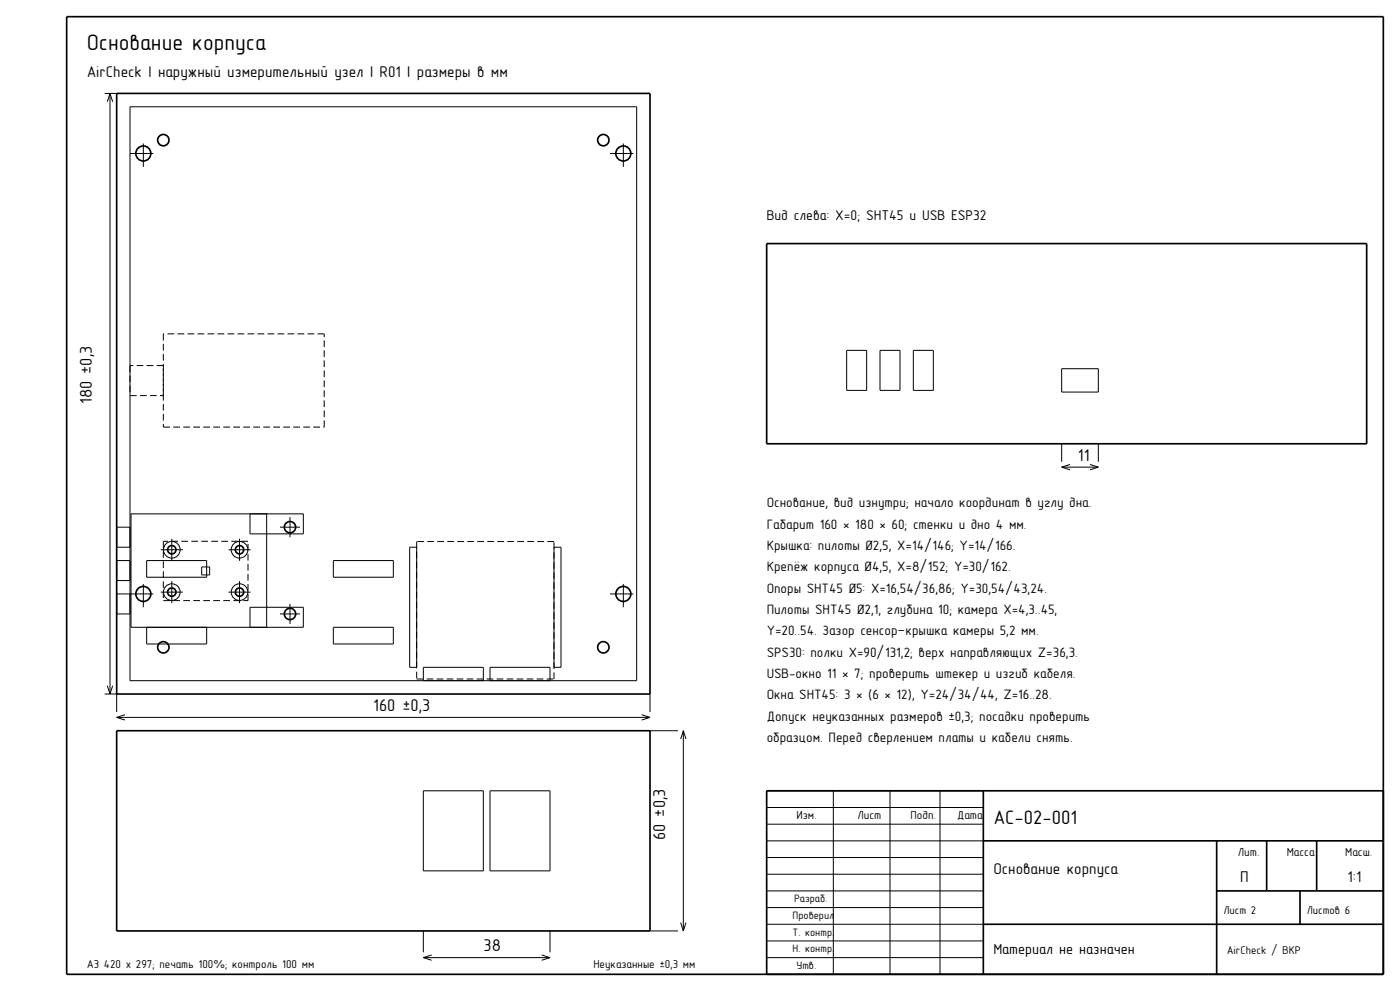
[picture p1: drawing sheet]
<svg xmlns="http://www.w3.org/2000/svg" width="420mm" height="297mm" viewBox="0 0 420 297" stroke-linecap="round" stroke-linejoin="round" font-family="sans-serif">
<defs><g id="words">
<text font-size="6.7" x="26" y="15">Основание корпуса</text>
<text font-size="5.8" x="298" y="247">AC-02-001</text>
<g font-size="5.1">
<text x="27.5" y="121.1" transform="rotate(-90 27.5 121.1)">180 ±0,3</text>
<text x="323.4" y="138.1">11</text>
<text x="112" y="213.1">160 ±0,3</text>
<text x="199.5" y="251.7" transform="rotate(-90 199.5 251.7)">60 ±0,3</text>
<text x="145.1" y="285.1">38</text>
</g>
<g font-size="4.7">
<text x="26" y="23">AirCheck | наружный измерительный узел | R01 | размеры в мм</text>
<text x="298" y="262">Основание корпуса</text>
<text x="372" y="264.5">П</text>
<text x="404.3" y="264.5">1:1</text>
</g>
<text font-size="4.4" x="298" y="286">Материал не назначен</text>
<text font-size="4.2" x="230" y="66">Вид слева: X=0; SHT45 и USB ESP32</text>
<g font-size="4.1">
<text x="230" y="152">Основание, вид изнутри; начало координат в углу дна.</text>
<text x="230" y="158.4">Габарит 160 × 180 × 60; стенки и дно 4 мм.</text>
<text x="230" y="164.8">Крышка: пилоты Ø2,5, X=14/146; Y=14/166.</text>
<text x="230" y="171.2">Крепёж корпуса Ø4,5, X=8/152; Y=30/162.</text>
<text x="230" y="177.6">Опоры SHT45 Ø5: X=16,54/36,86; Y=30,54/43,24.</text>
<text x="230" y="184">Пилоты SHT45 Ø2,1, глубина 10; камера X=4,3..45,</text>
<text x="230" y="190.4">Y=20..54. Зазор сенсор–крышка камеры 5,2 мм.</text>
<text x="230" y="196.8">SPS30: полки X=90/131,2; верх направляющих Z=36,3.</text>
<text x="230" y="203.2">USB-окно 11 × 7; проверить штекер и изгиб кабеля.</text>
<text x="230" y="209.6">Окна SHT45: 3 × (6 × 12), Y=24/34/44, Z=16..28.</text>
<text x="230" y="216">Допуск неуказанных размеров ±0,3; посадки проверить</text>
<text x="230" y="222.4">образцом. Перед сверлением платы и кабели снять.</text>
</g>
<g font-size="3.5">
<text x="238.9" y="245.6">Изм.</text>
<text x="257.2" y="245.6">Лист</text>
<text x="273.1" y="245.6">Подп.</text>
<text x="287.1" y="245.6">Дата</text>
<text x="371.4" y="256.6">Лит.</text>
<text x="386" y="256.6">Масса</text>
<text x="403.6" y="256.6">Масш.</text>
</g>
<g font-size="3.4">
<text x="367" y="274">Лист 2</text>
<text x="392" y="274">Листов 6</text>
<text x="368" y="286">AirCheck / ВКР</text>
<text x="26" y="290">А3 420 x 297; печать 100%; контроль 100 мм</text>
<text x="178" y="290">Неуказанные ±0,3 мм</text>
</g>
<g font-size="3.2">
<text x="237.8" y="275.5">Проверил</text>
<text x="238.2" y="270.5">Разраб.</text>
<text x="237.8" y="280.5">Т. контр.</text>
<text x="237.8" y="285.5">Н. контр.</text>
<text x="239" y="290.5">Утв.</text>
</g>
</g></defs>
<g fill="none" stroke="#000" stroke-width=".5">
<path d="M20 5h395v287h-395zM35 28h160v180h-160zM230 73h180v60h-180zM35 219h160v60h-160zM295 237v55M415 237h-185v55M295 252h120M365 252v40M380 252v15M395 252v15M295 277h120M365 267h50"/>
<path d="M390 267v10"/>
<circle cx="43" cy="46" r="2.25"/>
<circle cx="49" cy="42" r="1.7"/>
<circle cx="181" cy="42" r="1.7"/>
<circle cx="187" cy="46" r="2.25"/>
<circle cx="87" cy="158" r="1.7"/>
<circle cx="43" cy="178" r="2.25"/>
<circle cx="51.5" cy="177.5" r="1.25"/>
<circle cx="51.5" cy="164.8" r="1.25"/>
<circle cx="71.9" cy="177.5" r="1.25"/>
<circle cx="71.9" cy="164.8" r="1.25"/>
<circle cx="187" cy="178" r="2.25"/>
<circle cx="49" cy="194" r="1.7"/>
<circle cx="87" cy="184" r="1.7"/>
<circle cx="181" cy="194" r="1.7"/>
</g>
<g fill="none" stroke="#000" stroke-width=".3">
<path d="M31.4 28h3.6M33 28v180M33 28l-.8 2.5M33 28l.8 2.5M39 32h152v172h-152zM254 105h6v12h-6zM264 105h6v12h-6zM274 105h6v12h-6zM318.5 110.5h11v7h-11zM318.5 133v5.4M318.5 140h11M318.5 140l2.5 .8"/>
<path d="M321 139.2l-2.5 .8M327 139.2l2.5 .8M329.5 133v5.4M329.5 140l-2.5 .8M39 158h-4v6h4M75 154v6h16v-6h-51.7v34h51.7v-6h-16v6M80 154v34M39 168h-4v6h4M39 178h-4v6h4M44 168h18v5h-18zM60.5 169.9h2.4v2.4h-2.4zM100 168h18v5h-18z"/>
<path d="M122.9 164h2.1v36h-2.1zM166.2 164h2.1v36h-2.1zM44 188v5h18v-5M100 188h18v5h-18zM31.4 208h3.6v5.4M32.2 205.5l.8 2.5M33.8 205.5l-.8 2.5M35 215h160M35 215l2.5 .8M37.5 214.2l-2.5 .8M127 204v-4h18v4M147 204v-4h18v4"/>
<path d="M192.5 214.2l2.5 .8M195 208v5.4M195 215l-2.5 .8M195 219h8.4M205 219v60M205 219l-.8 2.5M205 219l.8 2.5M127 237h18v24h-18zM147 237h18v24h-18zM230 237h65M250 237v55M267 237v55"/>
<path d="M282 237v55M230 257h65M230 252h65M230 247h65M230 242h65M127 279v6.4M165 279v6.4M195 279h8.4M204.2 276.5l.8 2.5M205.8 276.5l-.8 2.5M230 277h65M230 272h65"/>
<path d="M230 267h65M230 262h65M127 287h38M127 287l2.5 .8M129.5 286.2l-2.5 .8M162.5 286.2l2.5 .8M165 287l-2.5 .8M230 287h65M230 282h65"/>
<circle cx="51.5" cy="177.5" r="2.5"/>
<circle cx="51.5" cy="164.8" r="2.5"/>
<circle cx="71.9" cy="177.5" r="2.5"/>
<circle cx="71.9" cy="164.8" r="2.5"/>
</g>
<g fill="none" stroke="#000" stroke-width=".3" stroke-dasharray="7 2 1 2" stroke-linecap="butt">
<path d="M39 46h8M43 50v-8M183 46h8M187 50v-8M84 158h6M39 178h8M48.2 177.5h6.6M48.2 164.8h6.6M51.5 168.1v-6.6M68.6 177.5h6.6M68.6 164.8h6.6M71.9 168.1v-6.6"/>
<path d="M87 161v-6M183 178h8M43 182v-8M51.5 180.8v-6.6M71.9 180.8v-6.6M84 184h6M87 187v-6M187 182v-8"/>
</g>
<g fill="none" stroke="#000" stroke-width=".3" stroke-dasharray="2 1" stroke-linecap="butt">
<path d="M39 118.6h10M39 109.6v9M49 100.1v27.9M49 118.6v-9M49 109.6h-10M97.3 100.1h-48.3M49 128h48.3M97.3 128v-27.9M49 162.2v17.8M74.4 162.2h-25.4M125 162.3v41.2M166.2 162.3h-41.2"/>
<path d="M49 180h25.4M74.4 180v-17.8M125 203.5h41.2M166.2 203.5v-41.2"/>
</g>
<use href="#words"/>
</svg>
